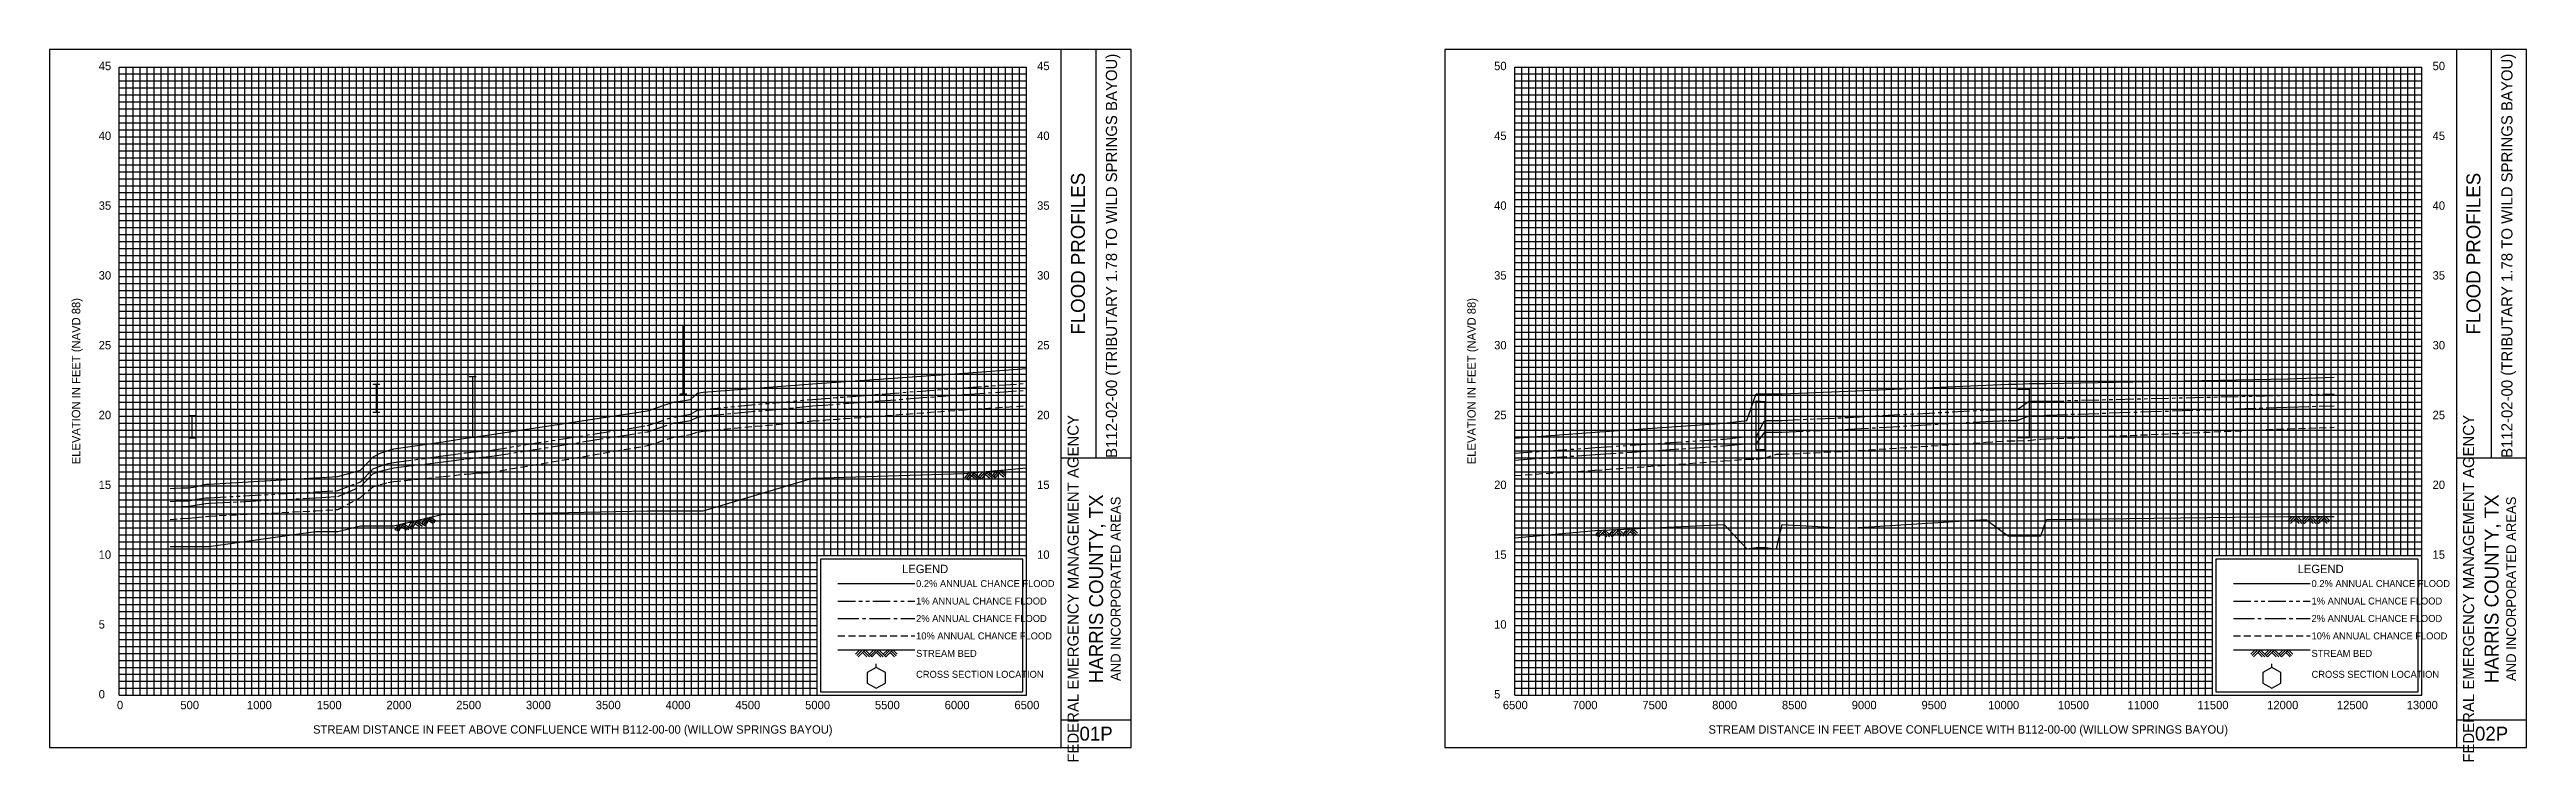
# Model space of a CAD drawing. Extents: x -500 to 17250, y -374 to 4725.
import ezdxf
from ezdxf.enums import TextEntityAlignment as Align

# ---------------------------------------------------------------- set-up
doc = ezdxf.new("R2010")
doc.units = 0
doc.header["$LTSCALE"] = 200
for name, pattern in [('CENTER2', [1.125, 0.75, -0.125, 0.125, -0.125]), ('HIDDEN', [0.375, 0.25, -0.125]), ('PHANTOM2', [1.25, 0.625, -0.125, 0.125, -0.125, 0.125, -0.125])]:
    doc.linetypes.add(name, pattern=pattern)
for name, color, linetype in [('BORDERLINE', 7, 'CONTINUOUS'), ('BRIDGE', 7, 'CONTINUOUS'), ('CULVERT', 7, 'CONTINUOUS'), ('GRID_MAJOR', 7, 'CONTINUOUS'), ('GRID_MINOR', 7, 'CONTINUOUS'), ('GRIDS', 7, 'CONTINUOUS'), ('LEGEND_BOX', 7, 'CONTINUOUS'), ('LEGEND_XSEC', 7, 'CONTINUOUS'), ('ROCK', 7, 'CONTINUOUS'), ('STREAM', 5, 'CONTINUOUS'), ('TEXT', 7, 'CONTINUOUS'), ('WS10', 4, 'HIDDEN'), ('WS100', 5, 'PHANTOM2'), ('WS50', 1, 'CENTER2'), ('WS500', 1, 'CONTINUOUS')]:
    doc.layers.add(name, color=color, linetype=linetype)

msp = doc.modelspace()

# ---------------------------------------------------------------- texts
at = {"layer": 'TEXT', "color": 0}
for s, p in [(' 45', (-170, 4577.5)), (' 45', (6555, 4577.5)), (' 50', (9830, 4577.5)), (' 50', (16555, 4577.5)), (' 40', (-170, 4077.5)), (' 40', (6555, 4077.5)), (' 45', (9830, 4077.5)), (' 45', (16555, 4077.5)), (' 35', (-170, 3577.5)), (' 35', (6555, 3577.5)), (' 40', (9830, 3577.5)), (' 40', (16555, 3577.5)), (' 30', (-170, 3077.5)), (' 30', (6555, 3077.5)), (' 35', (9830, 3077.5)), (' 35', (16555, 3077.5)), (' 25', (-170, 2577.5)), (' 25', (6555, 2577.5)), (' 30', (9830, 2577.5)), (' 30', (16555, 2577.5)), (' 20', (-170, 2077.5)), (' 20', (6555, 2077.5)), (' 25', (9830, 2077.5)), (' 25', (16555, 2077.5)), (' 15', (-170, 1577.5)), (' 15', (6555, 1577.5)), (' 20', (9830, 1577.5)), (' 20', (16555, 1577.5)), (' 10', (-170, 1077.5)), (' 10', (6555, 1077.5)), (' 15', (9830, 1077.5)), (' 15', (16555, 1077.5)), (' 5', (-170, 577.5)), (' 10', (9830, 577.5)), (' 0', (-170, 77.5)), (' 5', (9830, 77.5))]:
    msp.add_text(s, height=60, dxfattribs=at).set_placement(p)
at = {"layer": 'TEXT'}
for s, height, p in [('B112-02-00 (TRIBUTARY 1.78 TO WILD SPRINGS BAYOU) ', 80, (7150, 3262.5)), ('B112-02-00 (TRIBUTARY 1.78 TO WILD SPRINGS BAYOU) ', 80, (17150, 3262.5)), ('FLOOD PROFILES', 100, (6920, 3262.5)), ('FLOOD PROFILES', 100, (16920, 3262.5)), ('ELEVATION IN FEET (NAVD 88)', 60, (-280, 2350)), ('ELEVATION IN FEET (NAVD 88)', 60, (9720, 2350)), ('FEDERAL EMERGENCY MANAGEMENT AGENCY', 80, (6875, 862.5)), ('FEDERAL EMERGENCY MANAGEMENT AGENCY', 80, (16875, 862.5)), ('HARRIS COUNTY, TX', 100, (7050, 862.5)), ('AND INCORPORATED AREAS', 70, (7175, 862.5)), ('HARRIS COUNTY, TX', 100, (17050, 862.5)), ('AND INCORPORATED AREAS', 70, (17175, 862.5))]:
    msp.add_text(s, height=height, rotation=90, dxfattribs=at).set_placement(p, align=Align.CENTER)
for s, height, p in [('LEGEND', 60, (5775, 975)), ('LEGEND', 60, (15775, 975)), ('0', 60, (5.5, 0.001)), ('500', 60, (504.5, 0.001)), ('1000', 60, (1004, 0.001)), ('1500', 60, (1504, 0.001)), ('2000', 60, (2004, 0.001)), ('2500', 60, (2504, 0.001)), ('3000', 60, (3004, 0.001)), ('3500', 60, (3504, 0.001)), ('4000', 60, (4004, 0.001)), ('4500', 60, (4504, 0.001)), ('5000', 60, (5004, 0.001)), ('5500', 60, (5504, 0.001)), ('6000', 60, (6004, 0.001)), ('6500', 60, (6504, 0.001)), ('6500', 60, (10004, 0.001)), ('7000', 60, (10504, 0.001)), ('7500', 60, (11004, 0.001)), ('8000', 60, (11504, 0.001)), ('8500', 60, (12004, 0.001)), ('9000', 60, (12504, 0.001)), ('9500', 60, (13004, 0.001)), ('10000', 60, (13503.5, 0.001)), ('10500', 60, (14003.5, 0.001)), ('11000', 60, (14503.5, 0.001)), ('11500', 60, (15003.5, 0.001)), ('12000', 60, (15503.5, 0.001)), ('12500', 60, (16003.5, 0.001)), ('13000', 60, (16503.5, 0.001)), ('STREAM DISTANCE IN FEET ABOVE CONFLUENCE WITH B112-00-00 (WILLOW SPRINGS BAYOU)', 60, (3250, -175)), ('01P', 100, (7000, -225)), ('STREAM DISTANCE IN FEET ABOVE CONFLUENCE WITH B112-00-00 (WILLOW SPRINGS BAYOU)', 60, (13250, -175)), ('02P', 100, (17000, -225))]:
    msp.add_text(s, height=height, dxfattribs=at).set_placement(p, align=Align.CENTER)
for s, p in [('0.2% ANNUAL CHANCE FLOOD', (5710, 875)), ('0.2% ANNUAL CHANCE FLOOD', (15710, 875)), ('1% ANNUAL CHANCE FLOOD', (5710, 750)), ('1% ANNUAL CHANCE FLOOD', (15710, 750)), ('2% ANNUAL CHANCE FLOOD', (5710, 625)), ('10% ANNUAL CHANCE FLOOD', (5710, 500)), ('2% ANNUAL CHANCE FLOOD', (15710, 625)), ('10% ANNUAL CHANCE FLOOD', (15710, 500)), ('STREAM BED', (5710, 375)), ('STREAM BED', (15710, 375)), ('CROSS SECTION LOCATION', (5710, 225)), ('CROSS SECTION LOCATION', (15710, 225))]:
    msp.add_text(s, height=50, dxfattribs=at).set_placement(p)

# ---------------------------------------------------------------- blocks, each defined once
blk = doc.blocks.new('BORDER')
at = {"layer": 'BORDERLINE'}
blk.add_line((14, 3.4), (14, 9.25), dxfattribs=at)
for points in [[(-1, -0.75), (14.5, -0.75), (14.5, 9.25), (-1, 9.25), (-1, -0.75), (-1, -0.75)], [(13.5, -0.75), (13.5, 9.25)], [(13.5, 3.4), (14.5, 3.4)], [(13.5, -0.35), (14.5, -0.35)]]:
    blk.add_lwpolyline(points, dxfattribs=at)
at = {"layer": 'GRID_MAJOR', "linetype": 'CONTINUOUS'}
for p, q in [((11, 2), (11, 9)), ((12, 2), (12, 9))]:
    blk.add_line(p, q, dxfattribs=at)
at = {"layer": 'GRID_MAJOR'}
blk.add_line((0, 1), (10, 1), dxfattribs=at)
for points in [[(0, 0), (0, 9)], [(0, 9), (13, 9)], [(1, 0), (1, 9)], [(2, 0), (2, 9)], [(3, 0), (3, 9)], [(4, 0), (4, 9)], [(5, 0), (5, 9)], [(6, 0), (6, 9)], [(7, 0), (7, 9)], [(8, 0), (8, 9)], [(9, 0), (9, 9)], [(10, 0), (10, 9)], [(13, 0), (13, 9)], [(0, 7), (13, 7)], [(0, 6), (13, 6)], [(0, 5), (13, 5)], [(0, 4), (13, 4)], [(0, 3), (13, 3)], [(0, 2), (13, 2)], [(0, 0), (13, 0)]]:
    blk.add_lwpolyline(points, dxfattribs=at)
at = {"layer": 'GRID_MAJOR', "linetype": 'CONTINUOUS'}
blk.add_lwpolyline([(0, 8), (13, 8)], dxfattribs=at)
at = {"layer": 'GRID_MINOR', "color": 8, "linetype": 'CONTINUOUS'}
for points in [[(0, 8.9), (13, 8.9)], [(0.1, 0), (0.1, 9)], [(0.2, 0), (0.2, 9)], [(0.3, 0), (0.3, 9)], [(0.4, 0), (0.4, 9)], [(0.5, 0), (0.5, 9)], [(0.6, 0), (0.6, 9)], [(0.7, 0), (0.7, 9)], [(0.8, 0), (0.8, 9)], [(0.9, 0), (0.9, 9)], [(1.1, 0), (1.1, 9)], [(1.2, 0), (1.2, 9)], [(1.3, 0), (1.3, 9)], [(1.4, 0), (1.4, 9)], [(1.5, 0), (1.5, 9)], [(1.6, 0), (1.6, 9)], [(1.7, 0), (1.7, 9)], [(1.8, 0), (1.8, 9)], [(1.9, 0), (1.9, 9)], [(2.1, 0), (2.1, 9)], [(2.2, 0), (2.2, 9)], [(2.3, 0), (2.3, 9)], [(2.4, 0), (2.4, 9)], [(2.5, 0), (2.5, 9)], [(2.6, 0), (2.6, 9)], [(2.7, 0), (2.7, 9)], [(2.8, 0), (2.8, 9)], [(2.9, 0), (2.9, 9)], [(3.1, 0), (3.1, 9)], [(3.2, 0), (3.2, 9)], [(3.3, 0), (3.3, 9)], [(3.4, 0), (3.4, 9)], [(3.5, 0), (3.5, 9)], [(3.6, 0), (3.6, 9)], [(3.7, 0), (3.7, 9)], [(3.8, 0), (3.8, 9)], [(3.9, 0), (3.9, 9)], [(4.1, 0), (4.1, 9)], [(4.2, 0), (4.2, 9)], [(4.3, 0), (4.3, 9)], [(4.4, 0), (4.4, 9)], [(4.5, 0), (4.5, 9)], [(4.6, 0), (4.6, 9)], [(4.7, 0), (4.7, 9)], [(4.8, 0), (4.8, 9)], [(4.9, 0), (4.9, 9)], [(5.1, 0), (5.1, 9)], [(5.2, 0), (5.2, 9)], [(5.3, 0), (5.3, 9)], [(5.4, 0), (5.4, 9)], [(5.5, 0), (5.5, 9)], [(5.6, 0), (5.6, 9)], [(5.7, 0), (5.7, 9)], [(5.8, 0), (5.8, 9)], [(5.9, 0), (5.9, 9)], [(6.1, 0), (6.1, 9)], [(6.2, 0), (6.2, 9)], [(6.3, 0), (6.3, 9)], [(6.4, 0), (6.4, 9)], [(6.5, 0), (6.5, 9)], [(6.6, 0), (6.6, 9)], [(6.7, 0), (6.7, 9)], [(6.8, 0), (6.8, 9)], [(6.9, 0), (6.9, 9)], [(7.1, 0), (7.1, 9)], [(7.2, 0), (7.2, 9)], [(7.3, 0), (7.3, 9)], [(7.4, 0), (7.4, 9)], [(7.5, 0), (7.5, 9)], [(7.6, 0), (7.6, 9)], [(7.7, 0), (7.7, 9)], [(7.8, 0), (7.8, 9)], [(7.9, 0), (7.9, 9)], [(8.1, 0), (8.1, 9)], [(8.2, 0), (8.2, 9)], [(8.3, 0), (8.3, 9)], [(8.4, 0), (8.4, 9)], [(8.5, 0), (8.5, 9)], [(8.6, 0), (8.6, 9)], [(8.7, 0), (8.7, 9)], [(8.8, 0), (8.8, 9)], [(8.9, 0), (8.9, 9)], [(9.1, 0), (9.1, 9)], [(9.2, 0), (9.2, 9)], [(9.3, 0), (9.3, 9)], [(9.4, 0), (9.4, 9)], [(9.5, 0), (9.5, 9)], [(9.6, 0), (9.6, 9)], [(9.7, 0), (9.7, 9)], [(9.8, 0), (9.8, 9)], [(9.9, 0), (9.9, 9)], [(10.1, 2), (10.1, 9)], [(10.2, 2), (10.2, 9)], [(10.3, 2), (10.3, 9)], [(10.4, 2), (10.4, 9)], [(10.5, 2), (10.5, 9)], [(10.6, 2), (10.6, 9)], [(10.7, 2), (10.7, 9)], [(10.8, 2), (10.8, 9)], [(10.9, 2), (10.9, 9)], [(11.1, 2), (11.1, 9)], [(11.2, 2), (11.2, 9)], [(11.3, 2), (11.3, 9)], [(11.4, 2), (11.4, 9)], [(11.5, 2), (11.5, 9)], [(11.6, 2), (11.6, 9)], [(11.7, 2), (11.7, 9)], [(11.8, 2), (11.8, 9)], [(11.9, 2), (11.9, 9)], [(12.1, 2), (12.1, 9)], [(12.2, 2), (12.2, 9)], [(12.3, 2), (12.3, 9)], [(12.4, 2), (12.4, 9)], [(12.5, 2), (12.5, 9)], [(12.6, 2), (12.6, 9)], [(12.7, 2), (12.7, 9)], [(12.8, 2), (12.8, 9)], [(12.9, 2), (12.9, 9)], [(0, 8.8), (13, 8.8)], [(0, 8.7), (13, 8.7)], [(0, 8.6), (13, 8.6)], [(0, 8.5), (13, 8.5)], [(0, 8.4), (13, 8.4)], [(0, 8.3), (13, 8.3)], [(0, 8.2), (13, 8.2)], [(0, 8.1), (13, 8.1)], [(0, 7.9), (13, 7.9)], [(0, 7.8), (13, 7.8)], [(0, 7.7), (13, 7.7)], [(0, 7.6), (13, 7.6)], [(0, 7.5), (13, 7.5)], [(0, 7.4), (13, 7.4)], [(0, 7.3), (13, 7.3)], [(0, 7.2), (13, 7.2)], [(0, 7.1), (13, 7.1)], [(0, 6.9), (13, 6.9)], [(0, 6.8), (13, 6.8)], [(0, 6.7), (13, 6.7)], [(0, 6.6), (13, 6.6)], [(0, 6.5), (13, 6.5)], [(0, 6.4), (13, 6.4)], [(0, 6.3), (13, 6.3)], [(0, 6.2), (13, 6.2)], [(0, 6.1), (13, 6.1)], [(0, 5.9), (13, 5.9)], [(0, 5.8), (13, 5.8)], [(0, 5.7), (13, 5.7)], [(0, 5.6), (13, 5.6)], [(0, 5.5), (13, 5.5)], [(0, 5.4), (13, 5.4)], [(0, 5.3), (13, 5.3)], [(0, 5.2), (13, 5.2)], [(0, 5.1), (13, 5.1)], [(0, 4.9), (13, 4.9)], [(0, 4.8), (13, 4.8)], [(0, 4.7), (13, 4.7)], [(0, 4.6), (13, 4.6)], [(0, 4.5), (13, 4.5)], [(0, 4.4), (13, 4.4)], [(0, 4.3), (13, 4.3)], [(0, 4.2), (13, 4.2)], [(0, 4.1), (13, 4.1)], [(0, 3.9), (13, 3.9)], [(0, 3.8), (13, 3.8)], [(0, 3.7), (13, 3.7)], [(0, 3.6), (13, 3.6)], [(0, 3.5), (13, 3.5)], [(0, 3.4), (13, 3.4)], [(0, 3.3), (13, 3.3)], [(0, 3.2), (13, 3.2)], [(0, 3.1), (13, 3.1)], [(0, 2.9), (13, 2.9)], [(0, 2.8), (13, 2.8)], [(0, 2.7), (13, 2.7)], [(0, 2.6), (13, 2.6)], [(0, 2.5), (13, 2.5)], [(0, 2.4), (13, 2.4)], [(0, 2.3), (13, 2.3)], [(0, 2.2), (13, 2.2)], [(0, 2.1), (13, 2.1)], [(0, 1.9), (10, 1.9)], [(0, 1.8), (10, 1.8)], [(0, 1.7), (10, 1.7)], [(0, 1.6), (10, 1.6)], [(0, 1.5), (10, 1.5)], [(0, 1.4), (10, 1.4)], [(0, 1.3), (10, 1.3)], [(0, 1.2), (10, 1.2)], [(0, 1.1), (10, 1.1)], [(0, 0.9), (10, 0.9)], [(0, 0.8), (10, 0.8)], [(0, 0.7), (10, 0.7)], [(0, 0.6), (10, 0.6)], [(0, 0.5), (10, 0.5)], [(0, 0.4), (10, 0.4)], [(0, 0.3), (10, 0.3)], [(0, 0.2), (10, 0.2)], [(0, 0.1), (10, 0.1)]]:
    blk.add_lwpolyline(points, dxfattribs=at)
blk = doc.blocks.new('ROCK', base_point=(0.312992, 0.001282))
at = {"layer": 'ROCK', "color": 1}
for p, q in [((0.375301, 0.001282), (0.312992, -0.061027)), ((0.412987, 0.001282), (0.331835, -0.07987)), ((0.450728, 0.001282), (0.350678, -0.098768)), ((0.450728, 0.001282), (0.550778, -0.098768)), ((0.575401, 0.001282), (0.513092, -0.061027)), ((0.613087, 0.001282), (0.531935, -0.07987)), ((0.650828, 0.001282), (0.550778, -0.098768)), ((0.650828, 0.001282), (0.750878, -0.098768)), ((0.775501, 0.001282), (0.713192, -0.061027)), ((0.813187, 0.001282), (0.732035, -0.07987)), ((0.850928, 0.001282), (0.750878, -0.098768)), ((0.850928, 0.001282), (0.913234, -0.06103)), ((0.413042, -0.036404), (0.475407, -0.098768)), ((0.431885, -0.017561), (0.513092, -0.098768)), ((0.613142, -0.036404), (0.675507, -0.098768)), ((0.631985, -0.017561), (0.713192, -0.098768)), ((0.813242, -0.036404), (0.875607, -0.098768)), ((0.832085, -0.017561), (0.895905, -0.08317))]:
    blk.add_line(p, q, dxfattribs=at)
blk = doc.blocks.new('BAR')
at = {"layer": 'BRIDGE', "color": 1}
blk.add_line((-0.05, 0), (0.05, 0), dxfattribs=at)

# ---------------------------------------------------------------- linework, layer by layer
at = {"layer": 'BRIDGE', "color": 1}
for p, q in [((4041.854, 2260), (4041.854, 2750)), ((1842.804, 2128.51), (1842.804, 2328.51)), ((2532.684, 1948.732), (2532.684, 2383.732)), ((521.534, 1944.868), (521.534, 2103.895))]:
    msp.add_line(p, q, dxfattribs=at)
at = {"layer": 'CULVERT', "color": 252}
for points in [[(11730.57, 1859), (11730.57, 2209.316), (11791.07, 2203), (11791.07, 1859), (11730.57, 1859)], [(13600.68, 1943), (13600.68, 2289.888), (13685.68, 2292.865), (13685.68, 1943), (13600.68, 1943)]]:
    msp.add_lwpolyline(points, dxfattribs=at)
at = {"layer": 'LEGEND_BOX', "color": 0}
for points in [[(5025, 1075), (5025, 125), (6475, 125), (6475, 1075), (5025, 1075), (5025, 1075)], [(15025, 1075), (15025, 125), (16475, 125), (16475, 1075), (15025, 1075), (15025, 1075)]]:
    msp.add_lwpolyline(points, dxfattribs=at)
at = {"layer": 'LEGEND_XSEC', "color": 0}
for points in [[(5425, 300), (5360.048, 262.5), (5360.048, 187.5), (5425, 150), (5489.952, 187.5), (5489.952, 262.5), (5425, 300), (5425, 325), (5425, 325)], [(15425, 300), (15360.05, 262.5), (15360.05, 187.5), (15425, 150), (15489.95, 187.5), (15489.95, 262.5), (15425, 300), (15425, 325), (15425, 325)]]:
    msp.add_lwpolyline(points, dxfattribs=at)
at = {"layer": 'STREAM', "color": 1}
for points in [[(364.024, 1165), (444.024, 1165), (499.034, 1165), (544.034, 1165), (621.034, 1165), (641.314, 1165), (1405.494, 1272), (1566.874, 1272), (1727.344, 1314), (1816.804, 1314), (1868.804, 1314), (1926.804, 1314), (1966.904, 1314), (2321.654, 1397), (2481.704, 1397), (2518.684, 1397), (2546.684, 1397), (2601.684, 1397), (2653.604, 1397), (3784.424, 1421), (3976.064, 1421), (3991.354, 1421), (4092.354, 1421), (4143.354, 1421), (4183.354, 1421), (4966.483, 1654), (6054.303, 1688), (6500, 1728.086), (6500, 1728.086)], [(10000, 1228.086), (10577.21, 1280), (11500.72, 1324), (11663.27, 1150), (11730.57, 1159), (11791.07, 1159), (11876.07, 1150), (11916.2, 1324), (12386, 1298), (13376.98, 1359), (13536.98, 1243), (13600.68, 1243), (13685.68, 1243), (13770.68, 1243), (13810.69, 1359), (15540.67, 1381), (15871.36, 1381), (15871.36, 1381)], [(5150, 425), (5700, 425), (5700, 425)], [(15150, 425), (15700, 425), (15700, 425)]]:
    msp.add_lwpolyline(points, dxfattribs=at)
at = {"layer": 'WS10', "color": 6}
for points in [[(364.024, 1360), (444.024, 1365), (444.024, 1365), (499.034, 1368), (499.034, 1368), (544.034, 1373), (544.034, 1373), (621.034, 1381), (621.034, 1381), (641.314, 1383), (641.314, 1383), (1405.494, 1421), (1405.494, 1421), (1566.874, 1431), (1566.874, 1431), (1727.344, 1516), (1727.344, 1516), (1816.804, 1594), (1816.804, 1594), (1868.804, 1609), (1868.804, 1609), (1926.804, 1623), (1926.804, 1623), (1966.904, 1630), (1966.904, 1630), (2321.654, 1667), (2321.654, 1667), (2481.704, 1684), (2481.704, 1684), (2518.684, 1687), (2518.684, 1687), (2546.684, 1690), (2546.684, 1690), (2601.684, 1693), (2601.684, 1693), (2653.604, 1696), (2653.604, 1696), (3784.424, 1888), (3784.424, 1888), (3976.064, 1950), (3976.064, 1950), (3991.354, 1951), (3991.354, 1951), (4092.354, 1968), (4092.354, 1968), (4143.354, 1985), (4143.354, 1985), (4183.354, 1991), (4183.354, 1991), (4966.483, 2065), (4966.483, 2065), (6054.303, 2145), (6500, 2174.193), (6500, 2174.193), (6500, 2174.193)], [(10000, 1674.193), (10577.21, 1712), (10577.21, 1712), (11500.72, 1778), (11500.72, 1778), (11663.27, 1792), (11663.27, 1792), (11730.57, 1792), (11730.57, 1792), (11791.07, 1799), (11791.07, 1799), (11876.07, 1827), (11876.07, 1827), (11916.2, 1827), (11916.2, 1827), (12386, 1848), (12386, 1848), (13376.98, 1912), (13376.98, 1912), (13536.98, 1923), (13536.98, 1923), (13600.68, 1923), (13600.68, 1923), (13685.68, 1925), (13685.68, 1925), (13770.68, 1935), (13770.68, 1935), (13810.69, 1936), (13810.69, 1936), (15540.67, 2009), (15540.67, 2009), (15871.36, 2020), (15871.36, 2020)], [(5150, 525), (5700, 525), (5700, 525)], [(15150, 525), (15700, 525), (15700, 525)]]:
    msp.add_lwpolyline(points, dxfattribs=at)
at = {"layer": 'WS100', "color": 1}
for points in [[(364.024, 1487), (444.024, 1492), (444.024, 1492), (499.034, 1493), (499.034, 1493), (544.034, 1501), (544.034, 1501), (621.034, 1513), (621.034, 1513), (641.314, 1515), (641.314, 1515), (1405.494, 1556), (1405.494, 1556), (1566.874, 1566), (1566.874, 1566), (1727.344, 1628), (1727.344, 1628), (1816.804, 1721), (1816.804, 1721), (1868.804, 1741), (1868.804, 1741), (1926.804, 1759), (1926.804, 1759), (1966.904, 1768), (1966.904, 1768), (2321.654, 1814), (2321.654, 1814), (2481.704, 1837), (2481.704, 1837), (2518.684, 1841), (2518.684, 1841), (2546.684, 1844), (2546.684, 1844), (2601.684, 1849), (2601.684, 1849), (2653.604, 1854), (2653.604, 1854), (3784.424, 2032), (3784.424, 2032), (3976.064, 2095), (3976.064, 2095), (3991.354, 2095), (3991.354, 2095), (4092.354, 2114), (4092.354, 2114), (4143.354, 2141), (4143.354, 2141), (4183.354, 2148), (4183.354, 2148), (4966.483, 2219), (4966.483, 2219), (6054.303, 2303), (6500, 2333.936), (6500, 2333.936), (6500, 2333.936)], [(10000, 1833.936), (10577.21, 1874), (10577.21, 1874), (11500.72, 1935), (11500.72, 1935), (11663.27, 1952), (11663.27, 1952), (11730.57, 1952), (11730.57, 1952), (11791.07, 2069), (11791.07, 2069), (11876.07, 2069), (11876.07, 2069), (11916.2, 2069), (11916.2, 2069), (12386, 2090), (12386, 2090), (13376.98, 2143), (13376.98, 2143), (13536.98, 2147), (13536.98, 2147), (13600.68, 2147), (13600.68, 2147), (13685.68, 2207), (13685.68, 2207), (13770.68, 2207), (13770.68, 2207), (13810.69, 2207), (13810.69, 2207), (15540.67, 2249), (15540.67, 2249), (15871.36, 2259), (15871.36, 2259)], [(5150, 775), (5700, 775), (5700, 775)], [(15150, 775), (15700, 775), (15700, 775)]]:
    msp.add_lwpolyline(points, dxfattribs=at)
at = {"layer": 'WS50', "color": 5}
for points in [[(364.024, 1449), (444.024, 1453), (444.024, 1453), (499.034, 1455), (499.034, 1455), (544.034, 1461), (544.034, 1461), (621.034, 1473), (621.034, 1473), (641.314, 1475), (641.314, 1475), (1405.494, 1514), (1405.494, 1514), (1566.874, 1524), (1566.874, 1524), (1727.344, 1593), (1727.344, 1593), (1816.804, 1685), (1816.804, 1685), (1868.804, 1704), (1868.804, 1704), (1926.804, 1720), (1926.804, 1720), (1966.904, 1729), (1966.904, 1729), (2321.654, 1772), (2321.654, 1772), (2481.704, 1793), (2481.704, 1793), (2518.684, 1797), (2518.684, 1797), (2546.684, 1800), (2546.684, 1800), (2601.684, 1805), (2601.684, 1805), (2653.604, 1809), (2653.604, 1809), (3784.424, 1988), (3784.424, 1988), (3976.064, 2051), (3976.064, 2051), (3991.354, 2051), (3991.354, 2051), (4092.354, 2069), (4092.354, 2069), (4143.354, 2092), (4143.354, 2092), (4183.354, 2099), (4183.354, 2099), (4966.483, 2172), (4966.483, 2172), (6054.303, 2254), (6500, 2284.5), (6500, 2284.5), (6500, 2284.5)], [(10000, 1784.5), (10577.21, 1824), (10577.21, 1824), (11500.72, 1886), (11500.72, 1886), (11663.27, 1902), (11663.27, 1902), (11730.57, 1902), (11730.57, 1902), (11791.07, 1985), (11791.07, 1985), (11876.07, 1985), (11876.07, 1985), (11916.2, 1985), (11916.2, 1985), (12386, 2005), (12386, 2005), (13376.98, 2061), (13376.98, 2061), (13536.98, 2068), (13536.98, 2068), (13600.68, 2068), (13600.68, 2068), (13685.68, 2102), (13685.68, 2102), (13770.68, 2102), (13770.68, 2102), (13810.69, 2107), (13810.69, 2107), (15540.67, 2164), (15540.67, 2164), (15871.36, 2174), (15871.36, 2174)], [(5150, 650), (5700, 650), (5700, 650)], [(15150, 650), (15700, 650), (15700, 650)]]:
    msp.add_lwpolyline(points, dxfattribs=at)
at = {"layer": 'WS500', "color": 3}
for points in [[(364.024, 1581), (444.024, 1585), (444.024, 1585), (499.034, 1585), (499.034, 1585), (544.034, 1594), (544.034, 1594), (621.034, 1611), (621.034, 1611), (641.314, 1612), (641.314, 1612), (1405.494, 1658), (1405.494, 1658), (1566.874, 1668), (1566.874, 1668), (1727.344, 1712), (1727.344, 1712), (1816.804, 1806), (1816.804, 1806), (1868.804, 1833), (1868.804, 1833), (1926.804, 1853), (1926.804, 1853), (1966.904, 1864), (1966.904, 1864), (2321.654, 1915), (2321.654, 1915), (2481.704, 1941), (2481.704, 1941), (2518.684, 1946), (2518.684, 1946), (2546.684, 1952), (2546.684, 1952), (2601.684, 1959), (2601.684, 1959), (2653.604, 1966), (2653.604, 1966), (3784.424, 2137), (3784.424, 2137), (3976.064, 2202), (3976.064, 2202), (3991.354, 2202), (3991.354, 2202), (4092.354, 2219), (4092.354, 2219), (4143.354, 2265), (4143.354, 2265), (4183.354, 2271), (4183.354, 2271), (4966.483, 2331), (4966.483, 2331), (6054.303, 2407), (6500, 2440.986), (6500, 2440.986), (6500, 2440.986)], [(10000, 1940.986), (10577.21, 1985), (10577.21, 1985), (11500.72, 2049), (11500.72, 2049), (11663.27, 2069), (11663.27, 2069), (11730.57, 2259), (11730.57, 2259), (11791.07, 2259), (11791.07, 2259), (11876.07, 2259), (11876.07, 2259), (11916.2, 2259), (11916.2, 2259), (12386, 2279), (12386, 2279), (13376.98, 2320), (13376.98, 2320), (13536.98, 2329), (13536.98, 2329), (13600.68, 2329.023), (13600.68, 2329.023), (13685.68, 2332), (13685.68, 2332), (13770.68, 2332), (13770.68, 2332), (13810.69, 2332), (13810.69, 2332), (15540.67, 2367), (15540.67, 2367), (15871.36, 2379), (15871.36, 2379)], [(5150, 900), (5700, 900), (5700, 900)], [(15150, 900), (15700, 900), (15700, 900)]]:
    msp.add_lwpolyline(points, dxfattribs=at)

# ---------------------------------------------------------------- block references
at = {"layer": 'BRIDGE', "color": 1, "xscale": 500, "yscale": 500, "zscale": 500}
for p in [(4041.854, 2750), (1842.804, 2328.51), (2532.684, 2383.732), (4041.854, 2260), (521.534, 2103.895), (1842.804, 2128.51), (521.534, 1944.868), (2532.684, 1948.732)]:
    msp.add_blockref('BAR', p, dxfattribs=at)
at = {"layer": 'GRIDS', "color": 0, "xscale": 500, "yscale": 500, "zscale": 500}
for p in [(0, 100), (10000, 100)]:
    msp.add_blockref('BORDER', p, dxfattribs=at)
at = {"layer": 'ROCK', "color": 1, "xscale": 500, "yscale": 500, "zscale": 500}
for p, rotation in [((6054.303, 1688), 5.13932), ((1966.904, 1314), 13.16849), ((10577.21, 1280), 2.727761)]:
    msp.add_blockref('ROCK', p, dxfattribs=dict(at, rotation=rotation))
for p in [(15540.67, 1381), (5275, 424.5), (15275, 424.5)]:
    msp.add_blockref('ROCK', p, dxfattribs=at)

msp.set_redraw_order([(e.dxf.handle, doc.entitydb.next_handle()) for e in msp.query("TEXT MTEXT ATTDEF DIMENSION ARC_DIMENSION")])  # texts and dimensions are drawn at this point

doc.saveas('drawing.dxf')
